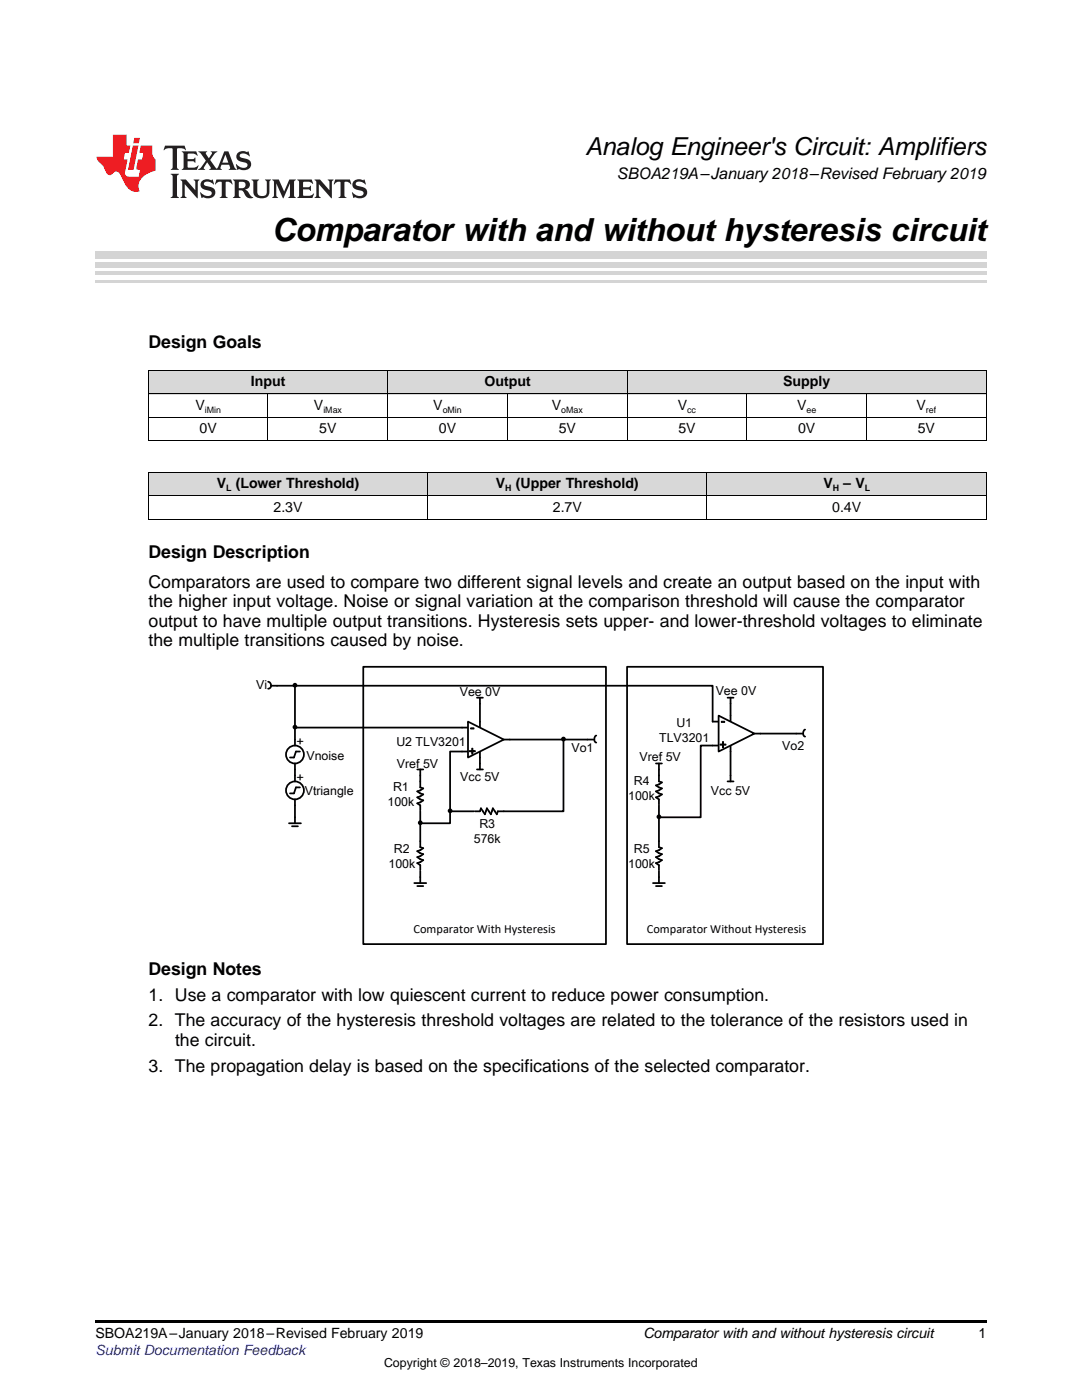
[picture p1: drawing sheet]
<svg xmlns="http://www.w3.org/2000/svg" width="216mm" height="279mm" viewBox="0 0 216 279" stroke-linecap="round" stroke-linejoin="round" font-family="sans-serif">
<defs><g id="words">
<text font-size="6.3" x="54.3" y="48">Comparator with and without hysteresis circuit</text>
<text font-size="4.9" x="116.8" y="30.9">Analog Engineer's Circuit: Amplifiers</text>
<g font-size="3.5">
<text x="29.6" y="69.4">Design Goals</text>
<text x="29.6" y="111.4">Design Description</text>
<text x="29.6" y="117.3">Comparators are used to compare two different signal levels and create an output based on the input with</text>
<text x="29.6" y="121.2">the higher input voltage. Noise or signal variation at the comparison threshold will cause the comparator</text>
<text x="29.6" y="125.1">output to have multiple output transitions. Hysteresis sets upper- and lower-threshold voltages to eliminate</text>
<text x="29.6" y="129">the multiple transitions caused by noise.</text>
<text x="29.6" y="194.6">Design Notes</text>
<text x="29.6" y="199.7">1. Use a comparator with low quiescent current to reduce power consumption.</text>
<text x="29.6" y="204.9">2. The accuracy of the hysteresis threshold voltages are related to the tolerance of the resistors used in</text>
<text x="34.9" y="208.7">the circuit.</text>
<text x="29.6" y="213.9">3. The propagation delay is based on the specifications of the selected comparator.</text>
</g>
<text font-size="3.2" x="123.1" y="35.7">SBOA219A–January 2018–Revised February 2019</text>
<g font-size="2.8">
<text x="50.1" y="77.1">Input</text>
<text x="96.7" y="77.1">Output</text>
<text x="156.3" y="77.1">Supply</text>
<text x="39" y="81.8">V</text>
<text x="62.7" y="81.8">V</text>
<text x="86.5" y="81.8">V</text>
<text x="110.1" y="81.8">V</text>
<text x="135.3" y="81.8">V</text>
<text x="159.1" y="81.8">V</text>
<text x="182.9" y="81.8">V</text>
<text x="39.8" y="86.4">0V</text>
<text x="63.7" y="86.4">5V</text>
<text x="87.6" y="86.4">0V</text>
<text x="111.5" y="86.4">5V</text>
<text x="135.4" y="86.4">5V</text>
<text x="159.2" y="86.4">0V</text>
<text x="183.1" y="86.4">5V</text>
<text x="43.3" y="97.4">V (Lower Threshold)</text>
<text x="99" y="97.4">V</text>
<text x="102.9" y="97.4">(Upper Threshold)</text>
<text x="164.3" y="97.4">V</text>
<text x="168.3" y="97.4">– V</text>
<text x="54.6" y="102.1">2.3V</text>
<text x="110.3" y="102.1">2.7V</text>
<text x="166.1" y="102.1">0.4V</text>
<text x="19" y="267.1">SBOA219A–January 2018–Revised February 2019</text>
<text x="128.4" y="267.1">Comparator with and without hysteresis circuit</text>
<text x="195.3" y="267">1</text>
</g>
<text font-size="2.8" fill="#00f" x="19" y="270.4">Submit Documentation Feedback</text>
<g font-size="2.5">
<text x="51.1" y="137.6">Vi</text>
<text x="91.7" y="139">Vee 0V</text>
<text x="142.8" y="138.7">Vee 0V</text>
<text x="60.7" y="148.7" transform="rotate(-90 60.7 148.7)">+</text>
<text x="79.1" y="148.8">U2 TLV3201</text>
<text x="93.8" y="146">-</text>
<text x="131.5" y="148.1">TLV3201</text>
<text x="135" y="145.2">U1</text>
<text x="143.5" y="149.5">+</text>
<text x="143.9" y="144.7">-</text>
<text x="156.1" y="149.8">Vo2</text>
<text x="60.7" y="155.9" transform="rotate(-90 60.7 155.9)">+</text>
<text x="61.2" y="151.7">Vnoise</text>
<text x="79.2" y="153.3">Vref 5V</text>
<text x="91.9" y="155.9">Vcc 5V</text>
<text x="93.5" y="150.8">+</text>
<text x="114" y="150.1">Vo1</text>
<text x="127.6" y="151.8">Vref 5V</text>
<text x="60.8" y="158.6">Vtriangle</text>
<text x="77.3" y="160.9">100k</text>
<text x="78.4" y="158">R1</text>
<text x="125.4" y="159.7">100k</text>
<text x="126.5" y="156.8">R4</text>
<text x="141.9" y="158.7">Vcc 5V</text>
<text x="95.7" y="165.2">R3</text>
<text x="77.5" y="173.2">100k</text>
<text x="78.6" y="170.3">R2</text>
<text x="94.6" y="168.1">576k</text>
<text x="125.4" y="173.2">100k</text>
<text x="126.5" y="170.3">R5</text>
<text x="82.5" y="186.2">Comparator With Hysteresis</text>
<text x="129.1" y="186.2">Comparator Without Hysteresis</text>
<text x="76.6" y="272.7">Copyright © 2018–2019, Texas Instruments Incorporated</text>
</g>
<g font-size="1.8">
<text x="40.9" y="82.3">iMin</text>
<text x="64.5" y="82.3">iMax</text>
<text x="88.3" y="82.3">oMin</text>
<text x="112" y="82.3">oMax</text>
<text x="137.1" y="82.3">cc</text>
<text x="160.9" y="82.3">ee</text>
<text x="184.7" y="82.3">ref</text>
<text x="45.1" y="98">L</text>
<text x="100.8" y="98">H</text>
<text x="166.2" y="98">H</text>
<text x="172.5" y="98">L</text>
</g>
</g></defs>
<g fill="#d8d8d8">
<path d="M29.6 94.3h55.8v4.7h-55.8z"/>
<path d="M85.4 94.3h55.7v4.7h-55.7z"/>
<path d="M141.1 94.3h55.7v4.7h-55.7z"/>
<path d="M29.6 74h23.9v4.7h-23.9z"/>
<path d="M53.5 74h23.9v4.7h-23.9z"/>
<path d="M77.4 74h23.9v4.7h-23.9z"/>
<path d="M101.3 74h23.9v4.7h-23.9z"/>
<path d="M125.2 74h23.8v4.7h-23.8z"/>
<path d="M149 74h23.9v4.7h-23.9z"/>
<path d="M172.9 74h23.9v4.7h-23.9z"/>
</g>
<path d="M19 263.5h177.8v.6h-177.8z" fill="#000"/>
<g fill="#000">
<circle cx="58.9" cy="136.8" r=".3"/>
<circle cx="58.9" cy="145.1" r=".3"/>
<circle cx="112.4" cy="147.5" r=".3"/>
<circle cx="83.9" cy="164.2" r=".3"/>
<circle cx="89.8" cy="161.8" r=".3"/>
<circle cx="131.5" cy="163" r=".3"/>
</g>
<g fill="none" stroke="#000" stroke-width=".35">
<path d="M53.5 136.1a.72 .72 0 0 1 .6 .8M54.1 136.9a.59 .59 0 0 1-.6 .5M54.1 136.9h1.2M95.2 139.2h1.2M95.8 139.2v1.2M145.2 139.2h1.2M145.8 139.2v1.2M58.9 154.8v1.1M58.9 159.5v1.2M59.8 157.1h-.7l-.4 1.2h-.8M83.3 153.6h1.2M83.9 153.6v1.2"/>
<path d="M83.9 155.9v1.2l.6 .2-1.2 .6 1.2 .6-1.2 .6 1.2 .6-1.2 .6 .6 .4v1M95.2 153.6h1.2M95.8 152.4v1.2M117.2 147.6h1.2M119 146.8a.82 .82 0 0 0 0 1.4M130.9 152.4h1.2M131.5 152.4v1.2M131.5 154.8v1.1l.6 .2-1.2 .6 1.2 .6-1.2 .6 1.2 .6-1.2 .6 .6 .4v1M142.2 148.8h1.2M142.2 144h1.2M145.2 155.9h1.2M145.8 142.8v1.2"/>
<path d="M145.8 148.8v1.2M145.8 154.8v1.1M150.5 146.4h1.2M158.9 146.4h1.2M160.7 145.6a.81 .81 0 0 0 0 1.4M57.7 164.3h2.3M58.3 164.9h1.2M58.9 163.1v1.2M82.7 176.2h2.3M83.3 176.8h1.2M83.9 167.9v1.2l.6 .2-1.2 .6 1.2 .6-1.2 .6 1.2 .6-1.2 .6 .6 .4v1M83.9 175v1.2"/>
<path d="M94.8 161.9h1l.2-.6 .8 1.2 .4-1.2 .7 1.2 .4-1.2 .8 1.2 .2-.6h1.2M130.3 176.2h2.4M130.9 176.8h1.2M131.5 167.9v1.2l.6 .2-1.2 .6 1.2 .6-1.2 .6 1.2 .6-1.2 .6 .6 .4v1M131.5 175v1.2"/>
<circle cx="58.9" cy="136.8" r=".3"/>
<circle cx="58.9" cy="157.7" r="1.79"/>
<circle cx="58.9" cy="145.1" r=".3"/>
<circle cx="112.4" cy="147.5" r=".3"/>
<circle cx="83.9" cy="164.2" r=".3"/>
<circle cx="89.8" cy="161.8" r=".3"/>
<circle cx="131.5" cy="163" r=".3"/>
</g>
<path d="M143.4 142.8l7.1 3.6-7.1 3.6z" fill="#fff"/>
<path d="M92.2 150h1.2M92.2 145.2h1.2M95.8 144v1.2M95.8 150v1.2M100.5 147.6h1.2M143.4 142.8l7.1 3.6-7.1 3.6z" fill="none" stroke="#000" stroke-width=".35"/>
<path d="M93.4 144l7.1 3.6-7.1 3.6z" fill="#fff"/>
<g fill="none" stroke="#000" stroke-width=".35">
<path d="M55.3 136.9h3.6M58.9 136.9h83.3v7.1M58.9 136.9v11.9M72.5 133.1h48.4v55.3h-48.4zM125.1 133.1h39.1v55.3h-39.1zM58.9 152.4v2.4M58.9 145.2h33.3M59.8 150h-.7l-.4 1.2h-.8M83.9 154.8v1.1M92.2 150h-2.4v11.9M93.4 144l7.1 3.6-7.1 3.6zM95.8 140.4v3.6"/>
<path d="M95.8 151.2v1.2M101.7 147.6h15.5M112.4 147.6v14.3h-11.9M131.5 153.6v1.2M142.2 148.8h-2.4v14.3h-8.3M145.8 140.4v2.4M145.8 150v4.8M151.7 146.4h7.2M58.9 160.7v2.4M83.9 161.9v6M83.9 173.8v1.2M89.8 161.9v2.4h-5.9"/>
<path d="M89.8 161.9h4.8M131.5 160.7v7.2M131.5 173.8v1.2"/>
<circle cx="58.9" cy="150.6" r="1.79"/>
</g>
<g fill="none" stroke="#000" stroke-width=".2">
<path d="M29.6 78.6h167.2M29.6 74h167.2M29.7 74v14M53.5 78.7v9.3M77.3 74v14M101.2 78.7v9.3M125.1 74v14M149 78.7v9.3M172.9 78.7v9.3M196.8 74v14M29.6 98.9h167.2M29.6 94.3h167.2"/>
<path d="M29.6 87.9h167.2M29.6 83.3h167.2M29.7 94.3v9.3M85.3 94.3v9.3M141.1 94.3v9.3M196.8 94.3v9.3M29.6 103.6h167.2"/>
</g>
<path d="M19 56.1h177.8" fill="none" stroke="#d4d4d4" stroke-width=".42"/>
<g fill="#d4d4d4">
<path d="M19 54.2h177.8v.7h-177.8z"/>
<path d="M19 52.4h177.8v1h-177.8z"/>
<path d="M19 50.3h177.8v1.4h-177.8z"/>
</g>
<path d="M32.9 29.1l-.3 .9h.1a1.64 1.64 0 0 1 1.7-.3l.1 3.6-.4 .6h1.6l-.4-.6v-3.5v-.1l.4-.1a1.36 1.36 0 0 1 1.3 .4h.1l-.3-.9zM36.3 30.2l.3 .3v.3v2.5v.3l-.3 .3h3l.3-.9h-.1a1.87 1.87 0 0 1-2 .4l-.1-1.2h1.2l.4 .3v-1.1l-.4 .3-1.2 .1 .1-1.1 .2-.1a1.66 1.66 0 0 1 1.7 .5l.1-.1-.3-.8zM39.6 30.2l1.5 1.9-.9 1.2-.7 .6h1.4l-.3-.3 .7-1.2 .8 1.2-.3 .3h2.5l-.3-.3 .2-.7h1.5l.2 .6-.3 .4h1.6l-.4-.5-1.2-3.2h-.8l-1.2 2.9-.4 .6-1.3-1.8 .9-1.1 .6-.6h-1.4l.3 .3-.6 1.1-.6-1 .2-.4zM45 30.8l.6 1.7h-1.2zM47.4 30.6a1.04 1.04 0 0 0-.2 1.1 1.04 1.04 0 0 0 1 .6l1 .2a.5 .5 0 0 1 .2 .6 .5 .5 0 0 1-.5 .4 1.76 1.76 0 0 1-1.7-.8l-.1 .1 .3 1.1 .2-.1a2.54 2.54 0 0 0 2.2-.3 1.12 1.12 0 0 0 .2-1.2 1.12 1.12 0 0 0-1-.6l-1-.3a.4 .4 0 0 1-.2-.4 .4 .4 0 0 1 .4-.3 1.6 1.6 0 0 1 1.6 .5h.1l-.3-1-.3 .2-.2-.1a1.62 1.62 0 0 0-1.7 .3zM34.1 34.7l.3 .3 .1 .3v3.6l-.1 .3-.3 .3h1.6l-.3-.3-.1-.3v-3.6l.1-.3 .3-.3zM36 35.8l.4 .6v2.5l-.1 .3-.3 .3h1.2l-.3-.6v-2.1l2.6 2.8v-3.2l.3-.6h-1.2l.3 .4 .1 1.7-1.9-2.1zM40.3 36.2a1.04 1.04 0 0 0-.2 1.1 1.04 1.04 0 0 0 .9 .6l1 .3a.5 .5 0 0 1 .2 .5 .5 .5 0 0 1-.4 .4 1.76 1.76 0 0 1-1.8-.7h-.1l.3 1.1 .2-.1a2.55 2.55 0 0 0 2.3-.3 1.12 1.12 0 0 0 .2-1.2 1.12 1.12 0 0 0-1-.6l-1-.3a.41 .41 0 0 1-.2-.4 .41 .41 0 0 1 .4-.3 1.6 1.6 0 0 1 1.5 .5h.1l-.3-1-.2 .2-.2-.1a1.64 1.64 0 0 0-1.7 .3zM43.2 35.8l-.3 1h.1a.95 .95 0 0 1 1.2-.5v2.6v.3l-.4 .3h1.6l-.3-.3-.1-.3v-2.4l.3-.2a1.02 1.02 0 0 1 1 .5h.1l-.3-1zM46.5 35.8l.3 .4v.2v2.5v.3l-.3 .3h1.5l-.3-.3-.1-1.2a.9 .9 0 0 1 1.2 .8 1.07 1.07 0 0 0 1.7 .6 1.97 1.97 0 0 1-1.1-1.3l-.5-.3a.98 .98 0 0 0 1-1 .98 .98 0 0 0-1-.9zM47.7 36.3h.2a.81 .81 0 0 1 1.1 .6 .64 .64 0 0 1-.7 .7h-.7zM50.2 35.8l.3 .4 .1 .2v1.9a1.59 1.59 0 0 0 2.1 1.2 1.15 1.15 0 0 0 1.1-1.2v-2.1l.3-.4h-1.2l.3 .6v1.9a.97 .97 0 0 1-.7 .9 .97 .97 0 0 1-1.1-.6l-.1-2.2 .1-.2 .3-.4zM54.3 35.8l.3 .4 .1 .2v2.5l-.4 .6h1.2l-.4-.6v-2.3l1.4 3 1.4-3v2.3l-.4 .6h1.5l-.3-.3v-.3v-2.5v-.2l.3-.4h-1.3l-1 2.4-1.1-2.4zM59.3 35.8l.3 .4 .1 .2v2.5l-.1 .3-.3 .3h3l.4-.8-.1-.1a1.88 1.88 0 0 1-2.1 .4v-1.2h1.2l.3 .3v-1l-.3 .2-1.2 .1v-1l.3-.1a1.66 1.66 0 0 1 1.6 .4h.1l-.3-.9zM62.8 35.8l.3 .6v2.5v.3l-.3 .3h1.2l-.4-.6v-2.1l2.6 2.8v-3.2l.3-.6h-1.1l.3 .4v1.7l-1.8-2.1zM66.9 35.8l-.3 1h.1a.95 .95 0 0 1 1.2-.5v2.6v.3l-.4 .3h1.6l-.3-.3-.1-.3v-2.4l.3-.2a1.02 1.02 0 0 1 1 .5h.1l-.3-1zM70.6 36.2a1.04 1.04 0 0 0-.2 1.1 1.04 1.04 0 0 0 .9 .6l1 .3a.5 .5 0 0 1 .2 .5 .5 .5 0 0 1-.4 .4 1.75 1.75 0 0 1-1.8-.7h-.1l.3 1.1 .2-.1a2.56 2.56 0 0 0 2.3-.3 1.12 1.12 0 0 0 .2-1.2 1.12 1.12 0 0 0-1-.6l-1-.3a.4 .4 0 0 1-.2-.4 .4 .4 0 0 1 .4-.3 1.6 1.6 0 0 1 1.5 .5h.1l-.3-1-.2 .2-.2-.1a1.64 1.64 0 0 0-1.7 .3z" fill="#231f20"/>
<path d="M22.5 26.9v4.4h-3.2a2.57 2.57 0 0 0 1.2 1.7l.4 .8a1.22 1.22 0 0 0 1.3 1.1l.2-.2a.9 .9 0 0 1 1-.5 .9 .9 0 0 1 .7 .9l.5 1.1a2.58 2.58 0 0 0 3.3 1.9 2.35 2.35 0 0 1 .9-3.1l1.1-.6 1.1-.3v-2.3a1.45 1.45 0 0 1-.6-1.3v-1.5h-2.3l-.3 1.5h.8l-.2 1.3h-.9l-.3 1.6 .1 .4 .7 .1-.3 1.4h-1.1a1.52 1.52 0 0 1-1.7-.6l.6-2.9h-.8l.2-1.3h.8l.3-1.5h-.7v-2.1zM26.5 29l-1 4.9h1.2l.9-4.9zM26.8 27.5l-.2 1.1h1.1l.2-1.1z" fill="#ee1d23"/>
<use href="#words"/>
</svg>
